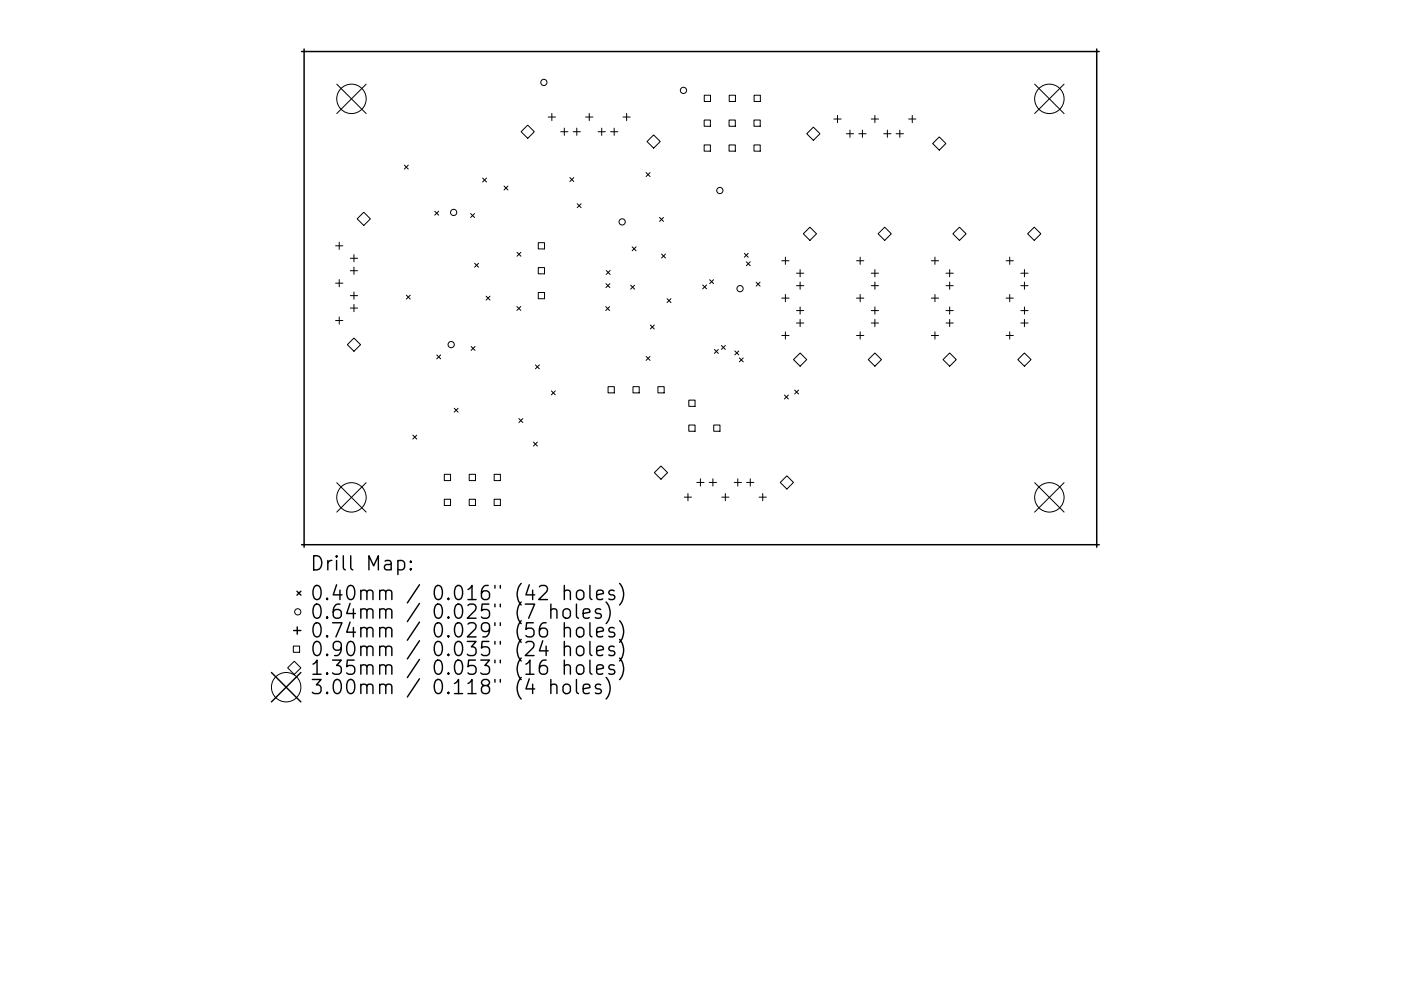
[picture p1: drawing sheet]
<svg xmlns="http://www.w3.org/2000/svg" width="297mm" height="210mm" viewBox="0 0 297 210" stroke-linecap="round" stroke-linejoin="round" font-family="sans-serif">
<path d="M63.9 10.9h169.2M64.5 10.4v105.7M232.5 10.4v105.7M63.9 115.6h169.2" fill="none" stroke="#000" stroke-width=".31"/>
<g fill="none" stroke="#000" stroke-width=".21">
<path d="M71.4 17.9l6.2 6.2M77.6 17.9l-6.2 6.2M219.4 17.9l6.2 6.2M225.6 17.9l-6.2 6.2M85.7 35l.9 .9M86.6 35l-.9 .9M102.3 37.8l.9 .8M103.2 37.8l-.9 .8M106.9 39.5l.8 .8M107.7 39.5l-.8 .8M110.5 27.9l1.4-1.4 1.4 1.4-1.4 1.5zM116.2 24.8h1.6"/>
<path d="M117 24.1v1.5M118.9 27.9h1.5M119.6 27.2v1.5M120.8 37.7l.8 .8M121.5 27.9h1.6M121.6 37.7l-.8 .8M122.3 27.2v1.5M124.2 24.8h1.5M124.9 24.1v1.5M126.8 27.9h1.5M127.6 27.2v1.5M129.4 27.9h1.6"/>
<path d="M130.2 27.2v1.5M132.1 24.8h1.5M132.9 24.1v1.5M137 36.6l.8 .9M137.2 30l1.4-1.4 1.4 1.4-1.4 1.4zM137.8 36.6l-.8 .9M149.3 25.5h1.3v1.3h-1.3zM149.3 30.7h1.3v1.4h-1.3zM149.3 20.2h1.3v1.3h-1.3zM154.6 25.5h1.3v1.3h-1.3zM154.6 30.7h1.3v1.4h-1.3zM154.6 20.2h1.3v1.3h-1.3z"/>
<path d="M159.9 25.5h1.3v1.3h-1.3zM159.9 30.7h1.3v1.4h-1.3zM159.9 20.2h1.3v1.3h-1.3zM171 28.4l1.4-1.4 1.5 1.4-1.5 1.4zM176.8 25.3h1.5M177.6 24.5v1.5M179.4 28.4h1.6M180.2 27.6v1.5M182.1 28.4h1.5M182.9 27.6v1.5M184.7 25.3h1.6M185.5 24.5v1.5"/>
<path d="M187.4 28.4h1.5M188.1 27.6v1.5M190 28.4h1.5M190.8 27.6v1.5M192.7 25.3h1.5M193.4 24.5v1.5M197.7 30.5l1.4-1.5 1.4 1.5-1.4 1.4zM71.2 52.2h1.5M71.9 51.4v1.5M71.9 59.3v1.5M74.3 54.8h1.5M74.3 57.4h1.5"/>
<path d="M75 54v1.6M75 56.7v1.5M77.1 45l1.4 1.4-1.4 1.4-1.4-1.4zM92.2 44.8l.8 .8M93 44.8l-.8 .8M99.8 45.3l.8 .8M100.6 45.3l-.8 .8M100.6 55.9l.9 .8M101.5 55.9l-.9 .8M109.6 53.5l.8 .9M110.4 53.5l-.8 .9M114.1 51.5h1.3v1.3h-1.3z"/>
<path d="M114.1 56.8h1.3v1.3h-1.3zM122.4 43.2l.8 .9M123.2 43.2l-.8 .9M128.5 57.4l.9 .8M129.4 57.4l-.9 .8M134 52.4l.9 .8M134.9 52.4l-.9 .8M139.8 46.1l.9 .9M140.3 53.9l.8 .8M140.7 46.1l-.9 .9M141.1 53.9l-.8 .8M150.5 59.3l.8 .9"/>
<path d="M151.3 59.3l-.8 .9M157.8 53.7l.8 .9M158.2 55.5l.9 .9M158.6 53.7l-.8 .9M159.1 55.5l-.9 .9M160.3 59.9l.9 .8M161.2 59.9l-.9 .8M165.7 55.3h1.6M166.5 54.6v1.5M168.9 58h1.5M169.6 57.2v1.5M169.6 59.8v1.6"/>
<path d="M171.7 48.2l1.4 1.4-1.4 1.4-1.4-1.4zM181.6 55.3h1.5M182.4 54.6v1.5M184.7 58h1.6M185.5 57.2v1.5M185.5 59.8v1.6M187.6 48.2l1.4 1.4-1.4 1.4-1.4-1.4zM197.5 55.3h1.5M198.2 54.6v1.5M200.6 58h1.5M201.3 57.2v1.5M201.3 59.8v1.6"/>
<path d="M202 49.6l1.4-1.4 1.4 1.4-1.4 1.4zM213.3 55.3h1.5M214.1 54.6v1.5M216.4 58h1.6M217.2 57.2v1.5M217.2 59.8v1.6M219.3 48.2l1.4 1.4-1.4 1.4-1.4-1.4zM71.2 60.1h1.5M71.2 68h1.5M71.9 67.2v1.6M73.6 73.1l1.4-1.4 1.4 1.4-1.4 1.4zM74.3 62.7h1.5"/>
<path d="M74.3 65.4h1.5M75 62v1.5M75 64.6v1.5M86.1 62.6l.9 .9M87 62.6l-.9 .9M92.6 75.3l.8 .8M93.4 75.3l-.8 .8M99.9 73.5l.8 .8M100.7 73.5l-.8 .8M103.1 62.8l.8 .9M103.9 62.8l-.8 .9M109.6 65l.8 .9"/>
<path d="M110.4 65l-.8 .9M113.5 77.4l.9 .9M114.1 62.1h1.3v1.3h-1.3zM114.4 77.4l-.9 .9M128.4 65.1l.9 .8M128.5 60.2l.8 .8M129.3 65.1l-.9 .8M129.3 60.2l-.8 .8M133.7 60.5l.8 .8M134.5 60.5l-.8 .8M137 75.6l.8 .9M137.8 75.6l-.8 .9"/>
<path d="M137.9 69l.8 .8M138.7 69l-.8 .8M141.4 63.4l.9 .8M142.3 63.4l-.9 .8M149 60.5l.8 .8M149.8 60.5l-.8 .8M151.5 74.1l.8 .9M152.3 74.1l-.8 .9M152.9 73.3l.9 .8M153.8 73.3l-.9 .8M155.8 74.5l.8 .8M156.6 74.5l-.8 .8"/>
<path d="M156.8 75.9l.8 .9M157.6 75.9l-.8 .9M165.7 63.3h1.6M165.7 71.2h1.6M166.5 62.5v1.5M166.5 70.4v1.5M168.2 76.3l1.4-1.4 1.4 1.4-1.4 1.4zM168.9 60.6h1.5M168.9 65.9h1.5M168.9 68.5h1.5M169.6 65.1v1.6M169.6 67.8v1.5"/>
<path d="M181.6 63.3h1.5M181.6 71.2h1.5M182.4 62.5v1.5M182.4 70.4v1.5M184.1 76.3l1.4-1.4 1.4 1.4-1.4 1.4zM184.7 60.6h1.6M184.7 65.9h1.6M184.7 68.5h1.6M185.5 65.1v1.6M185.5 67.8v1.5M197.5 63.3h1.5M197.5 71.2h1.5"/>
<path d="M198.2 62.5v1.5M198.2 70.4v1.5M199.9 76.3l1.4-1.4 1.5 1.4-1.5 1.4zM200.6 60.6h1.5M200.6 65.9h1.5M200.6 68.5h1.5M201.3 65.1v1.6M201.3 67.8v1.5M213.3 63.3h1.5M213.3 71.2h1.5M214.1 62.5v1.5M214.1 70.4v1.5"/>
<path d="M215.8 76.3l1.4-1.4 1.4 1.4-1.4 1.4zM216.4 60.6h1.6M216.4 65.9h1.6M216.4 68.5h1.6M217.2 65.1v1.6M217.2 67.8v1.5M87.5 92.3l.9 .9M88.4 92.3l-.9 .9M96.3 86.6l.8 .8M97.1 86.6l-.8 .8M110 88.8l.8 .8M110.8 88.8l-.8 .8"/>
<path d="M113.1 93.8l.8 .8M113.9 93.8l-.8 .8M116.9 82.9l.8 .9M117.7 82.9l-.8 .9M128.9 82h1.3v1.4h-1.3zM134.2 82h1.3v1.4h-1.3zM139.5 82h1.3v1.4h-1.3zM146 84.9h1.4v1.3h-1.4zM146 90.2h1.4v1.3h-1.4zM151.3 90.2h1.4v1.3h-1.4zM166.3 83.8l.8 .8M167.1 83.8l-.8 .8"/>
<path d="M168.5 82.8l.8 .8M169.3 82.8l-.8 .8M71.4 102.4l6.2 6.2M77.6 102.4l-6.2 6.2M94.2 100.6h1.3v1.4h-1.3zM94.2 105.9h1.3v1.3h-1.3zM99.5 100.6h1.3v1.4h-1.3zM99.5 105.9h1.3v1.3h-1.3zM104.8 100.6h1.3v1.4h-1.3zM104.8 105.9h1.3v1.3h-1.3zM138.7 100.3l1.4-1.4 1.4 1.4-1.4 1.4zM145.1 105.5h1.5"/>
<path d="M145.9 104.7v1.5M147.7 102.4h1.6M148.5 101.6v1.5M150.4 102.4h1.5M151.1 101.6v1.5M153 105.5h1.6M153.8 104.7v1.5M155.7 102.4h1.5M156.4 101.6v1.5M158.3 102.4h1.5M159.1 101.6v1.5M160.9 105.5h1.6"/>
<path d="M161.7 104.7v1.5M166.8 101l1.4 1.4-1.4 1.4-1.4-1.4zM219.4 102.4l6.2 6.2M225.6 102.4l-6.2 6.2M62.2 137.1h1.3v1.3h-1.3zM61 141.7l1.4-1.4 1.4 1.4-1.4 1.4z"/>
<circle cx="115.3" cy="17.5" r=".66"/>
<circle cx="144.9" cy="19.2" r=".66"/>
<circle cx="74.5" cy="21" r="3.1"/>
<circle cx="222.5" cy="21" r="3.1"/>
<circle cx="96.2" cy="45.1" r=".66"/>
<circle cx="131.9" cy="47.1" r=".66"/>
<circle cx="152.6" cy="40.4" r=".66"/>
<circle cx="95.7" cy="73.1" r=".66"/>
<circle cx="156.9" cy="61.2" r=".66"/>
<circle cx="74.5" cy="105.5" r="3.1"/>
<circle cx="222.5" cy="105.5" r="3.1"/>
<circle cx="63.1" cy="129.8" r=".66"/>
<circle cx="60.7" cy="145.8" r="3.1"/>
</g>
<g fill="none" stroke="#000" stroke-width=".3">
<path d="M66.5 117.9a1.58 1.58 0 0 1 1.7 1 1.58 1.58 0 0 1-.6 1.9l-1.1 .1zM69.5 118.9v2M70.4 118.9a.77 .77 0 0 0-.9 .6M71.4 117.9l-.2 .2 .2 .1 .1-.1-.1-.2v.3M71.4 118.9v2M72.8 117.9v2.6l.4 .4M74.4 117.9v2.6l.4 .4M81.6 119.1l.3-.2 .9 .2 .1 .2v1.6M82.9 119.6l-1 .2a.59 .59 0 0 0-.4 .5 .59 .59 0 0 0 .4 .6l1-.1M84.4 119.1l.8-.2 .6 .6v.8l-.3 .5-.3 .1-.8-.1M84.4 118.9v3M87.1 119.1l.1 .1-.1 .1-.2-.1 .2-.1v.2"/>
<path d="M62.3 133.8h1.5M63 125.4l.8 .9M63 133v1.5M63.8 125.4l-.8 .9M66.6 124.5a.72 .72 0 0 1 .8-.3 .72 .72 0 0 1 .5 .6 1.76 1.76 0 0 1-.5 2.4 .77 .77 0 0 1-.9-.6 2.56 2.56 0 0 1 .1-2.1zM66.6 132.4a.72 .72 0 0 1 .8-.3 .72 .72 0 0 1 .5 .6 1.76 1.76 0 0 1-.5 2.4 .77 .77 0 0 1-.9-.5 2.56 2.56 0 0 1 .1-2.2zM66.8 128.3a.71 .71 0 0 1 1.1 .4 1.76 1.76 0 0 1-.5 2.5 .77 .77 0 0 1-.9-.6 2.34 2.34 0 0 1 .3-2.3zM66.8 136.2a.71 .71 0 0 1 1.1 .5 1.76 1.76 0 0 1-.5 2.4 .77 .77 0 0 1-.9-.6 2.34 2.34 0 0 1 .3-2.3zM69.4 126.9l.1 .2-.1 .1-.2-.1 .2-.2v.3M69.4 130.9l.1 .1-.1 .2-.2-.2 .2-.1v.3M69.4 134.8l.1 .2-.1 .1-.2-.1 .2-.2v.3M69.4 138.8l.1 .1-.1 .2-.2-.2 .2-.1v.3"/>
<path d="M70.5 132.1h2l-1.3 3M71.4 124.1l-.8 2.1h1.9M72.1 128.2a1.19 1.19 0 0 0-1.5 1.3v1.1l.3 .4 .9 .2 .4-.3 .2-1-.3-.4-.9-.2-.6 .6M72.1 125.2v2M72.4 137.4l-.6 .5-.9-.1-.3-.4v-.7l.3-.5 .9-.1 .4 .3a1.98 1.98 0 0 1-.7 2.7h-.6M73.8 124.5a.72 .72 0 0 1 .7-.3 .72 .72 0 0 1 .6 .6 1.76 1.76 0 0 1-.6 2.4 .77 .77 0 0 1-.9-.6 2.56 2.56 0 0 1 .2-2.1zM73.9 136.2a.71 .71 0 0 1 1.2 .5 1.76 1.76 0 0 1-.6 2.4 .77 .77 0 0 1-.9-.6 2.34 2.34 0 0 1 .3-2.3zM74.2 128l-.7 2.2h1.9M74.2 132l-.7 2.1h1.9M74.9 129.2v2M74.9 133.1v2M76.5 125.5a.74 .74 0 0 1 1.3 .1v1.6"/>
<path d="M76.5 129.5a.74 .74 0 0 1 1.3 .1v1.6M76.5 133.4a.74 .74 0 0 1 1.3 .2v1.5M76.5 137.4a.74 .74 0 0 1 1.3 .1v1.6M76.5 125.2v2M76.5 129.2v2M76.5 133.1v2M76.5 137.1v2M77.8 125.6l.4-.4 .7 .2 .2 .2v1.6M77.8 129.6l.4-.4 .7 .1 .2 .3v1.6M77.8 133.6l.4-.5 .7 .2 .2 .3v1.5M77.8 137.5l.4-.4 .7 .1 .2 .3v1.6M78.2 120.9v-3l1 2.2 1-2.2v3"/>
<path d="M80.5 125.5a.74 .74 0 0 1 1.3 .1v1.6M80.5 129.5a.74 .74 0 0 1 1.3 .1v1.6M80.5 133.4a.74 .74 0 0 1 1.3 .2v1.5M80.5 137.4a.74 .74 0 0 1 1.3 .1v1.6M80.5 125.2v2M80.5 129.2v2M80.5 133.1v2M80.5 137.1v2M81.8 125.6l.4-.4 .7 .2 .2 .2v1.6M81.8 129.6l.4-.4 .7 .1 .2 .3v1.6M81.8 133.6l.4-.5 .7 .2 .2 .3v1.5M81.8 137.5l.4-.4 .7 .1 .2 .3v1.6"/>
<path d="M87.1 120.6l.1 .2-.1 .1-.2-.1 .2-.2v.3M88.9 124.1l-2.5 3.8M88.9 128l-2.5 3.9M88.9 132l-2.5 3.8M88.9 135.9l-2.5 3.9M88.9 139.9l-2.5 3.9M92.4 124.5a.72 .72 0 0 1 .7-.3 .72 .72 0 0 1 .5 .6 1.76 1.76 0 0 1-.5 2.4 .77 .77 0 0 1-.9-.6 2.56 2.56 0 0 1 .2-2.1zM92.5 128.3a.71 .71 0 0 1 1.1 .4 1.76 1.76 0 0 1-.5 2.5 .77 .77 0 0 1-.9-.6 2.34 2.34 0 0 1 .3-2.3zM92.5 132.3a.71 .71 0 0 1 1.1 .4 1.76 1.76 0 0 1-.5 2.4 .77 .77 0 0 1-.9-.5 2.34 2.34 0 0 1 .3-2.3zM92.5 136.2a.71 .71 0 0 1 1.1 .5 1.76 1.76 0 0 1-.5 2.4 .77 .77 0 0 1-.9-.6 2.34 2.34 0 0 1 .3-2.3zM95.1 126.9l.1 .2-.1 .1-.2-.1 .2-.2v.3M95.1 130.9l.1 .1-.1 .2-.2-.2 .2-.1v.3"/>
<path d="M95.1 134.8l.1 .2-.1 .1-.2-.1 .2-.2v.3M95.1 138.8l.1 .1-.1 .2-.2-.2 .2-.1v.3M96.8 124.4a.71 .71 0 0 1 1.1 .4 1.76 1.76 0 0 1-.5 2.4 .77 .77 0 0 1-.9-.6 2.34 2.34 0 0 1 .3-2.2zM96.8 128.3a.71 .71 0 0 1 1.1 .4 1.76 1.76 0 0 1-.5 2.5 .77 .77 0 0 1-.9-.6 2.34 2.34 0 0 1 .3-2.3zM96.8 132.3a.71 .71 0 0 1 1.1 .4 1.76 1.76 0 0 1-.5 2.4 .77 .77 0 0 1-.9-.5 2.34 2.34 0 0 1 .3-2.3zM96.8 136.2a.71 .71 0 0 1 1.1 .5 1.76 1.76 0 0 1-.5 2.4 .77 .77 0 0 1-.9-.6 2.34 2.34 0 0 1 .3-2.3zM99.1 136.1h1.8l-1 1.1a.81 .81 0 0 1 1 .6v.7l-.3 .4-.2 .2h-.9l-.4-.3M99.2 125.1l.9-.9v3M99.2 128.5l.4-.3h.8a.81 .81 0 0 1 .4 1.3l-1.7 1.7h1.8M99.2 132.4l.4-.3h.8a.81 .81 0 0 1 .4 1.3l-1.7 1.7h1.8M99.2 127.2h1.7M103.5 124.2a1.19 1.19 0 0 0-1.4 1.3v1.1l.3 .5 .8 .1 .4-.3 .2-1-.3-.4-.9-.1-.5 .5"/>
<path d="M103.6 128.2h-1.4l-.1 1.4 .4-.3 1 .2 .3 .4-.2 1-.4 .3h-.7l-.4-.3M103.6 136.1h-1.4l-.1 1.4 .4-.3 1 .2 .3 .4-.2 1-.4 .3h-.7l-.4-.3M103.8 133.4l-.6 .6h-.6l-.5-.6v-.7l.3-.4 .8-.2 .4 .3a1.98 1.98 0 0 1-.7 2.7h-.5M104.9 124.2v.6M104.9 128.2v.5M104.9 132.1v.6M104.9 136.1v.6M106.1 124.2v.6M106.1 128.2v.5M106.1 132.1v.6M106.1 136.1v.6M110.5 123.8a3.4 3.4 0 0 0 0 4.6"/>
<path d="M110.5 127.7a3.4 3.4 0 0 0 0 4.6M110.5 131.7a3.4 3.4 0 0 0 0 4.6M110.5 135.7a3.4 3.4 0 0 0 0 4.5M110.5 139.6a3.4 3.4 0 0 0 0 4.6M111.4 128.2h2l-1.3 3M111.5 136.4l.4-.3h.7a.81 .81 0 0 1 .5 1.3l-1.7 1.7h1.8M112.2 124.1l-.7 2.1h1.9M112.9 125.2v2M113.1 132.1h-1.5l-.1 1.5 .4-.3 1 .1 .3 .4-.1 1-.5 .3h-.7l-.4-.3M114.4 124.5l.4-.3h.7a.81 .81 0 0 1 .4 1.3l-1.7 1.7h1.9M115.1 135.9l-.7 2.2h1.8M115.8 132.1a1.19 1.19 0 0 0-1.4 1.3v1.2l.2 .4 .9 .1 .4-.3 .2-1-.3-.4-.9-.1-.5 .5"/>
<path d="M115.8 137.1v2M116.8 129.5a.74 .74 0 0 1 1.3 .1v1.6M116.8 128.2v3M119.6 125.5a.74 .74 0 0 1 1.3 .1v1.6M119.6 129.3a.81 .81 0 0 1 1.3 .4v.9a.81 .81 0 0 1-.8 .6 .81 .81 0 0 1-.7-.6v-.9zM119.6 133.4a.74 .74 0 0 1 1.3 .2v1.5M119.6 137.4a.74 .74 0 0 1 1.3 .1v1.6M119.6 124.2v3M119.6 132.1v3M119.6 136.1v3M122.2 128.2v2.5l.4 .5M122.4 125.5a.81 .81 0 0 1 .8-.3 .81 .81 0 0 1 .6 .6v.8a.81 .81 0 0 1-.8 .6 .81 .81 0 0 1-.8-.6v-.8z"/>
<path d="M122.4 133.4a.81 .81 0 0 1 .8-.3 .81 .81 0 0 1 .6 .6v.9a.81 .81 0 0 1-.8 .6 .81 .81 0 0 1-.8-.6v-.9zM122.5 137.2a.81 .81 0 0 1 1.3 .5v.8a.81 .81 0 0 1-.8 .6 .81 .81 0 0 1-.8-.6v-.8zM123.6 130.2l1.5-.3-.2-.6-.8-.1-.5 .4v1.1l.2 .3 .3 .2 .8-.2M125.1 124.2v2.6l.4 .4M125.1 132.1v2.6l.4 .4M125.1 136.1v2.6l.4 .4M126.5 126.2l1.4-.3-.1-.5-.9-.2-.4 .4v1.2l.1 .3 .3 .1 .9-.1M126.5 134.1l1.4-.3-.1-.5-.9-.2-.4 .5v1.1l.1 .3 .3 .1 .9-.1M126.5 138.1l1.4-.3-.1-.6-.9-.1-.4 .4v1.2l.1 .2 .3 .2 .9-.2M127.4 129.3l-.8-.1-.4 .4 .2 .4 1 .3 .1 .3-.1 .4-.3 .2-.9-.2M128.5 127.7a3.4 3.4 0 0 1 0 4.6M130.2 125.4l-.7-.2-.4 .4 .1 .5 1 .3 .2 .2-.2 .5-.3 .1-.8-.1"/>
<path d="M130.2 133.3l-.7-.2-.4 .5 .1 .4 1 .3 .2 .3-.2 .4-.3 .1-.8-.1M130.2 137.2l-.7-.1-.4 .4 .1 .4 1 .3 .2 .3-.2 .4-.3 .2-.8-.2M131.4 123.8a3.4 3.4 0 0 1 0 4.6M131.4 131.7a3.4 3.4 0 0 1 0 4.6M131.4 135.7a3.4 3.4 0 0 1 0 4.5M131.4 139.6a3.4 3.4 0 0 1 0 4.6M57.5 142.7l6.3 6.2M63.8 142.7l-6.3 6.2M66.2 144.2h1.9l-1 1.1a.81 .81 0 0 1 1 .6v.7l-.3 .4-.3 .2h-.9l-.4-.3M66.4 140.9l.8-.9v3M66.4 143h1.7M69.4 142.8l.1 .1-.1 .1-.2-.1 .2-.1v.2"/>
<path d="M69.4 146.9l.1 .1-.1 .2-.2-.2 .2-.1v.3M70.5 140h1.9l-1 1.2a.81 .81 0 0 1 1 .6v.7l-.3 .4-.3 .1h-.9l-.4-.2M70.9 144.4a.72 .72 0 0 1 .8-.2 .72 .72 0 0 1 .5 .5 1.76 1.76 0 0 1-.6 2.5 .77 .77 0 0 1-.8-.6 2.56 2.56 0 0 1 .1-2.2zM73.8 144.4a.72 .72 0 0 1 .7-.2 .72 .72 0 0 1 .6 .5 1.76 1.76 0 0 1-.6 2.5 .77 .77 0 0 1-.9-.6 2.56 2.56 0 0 1 .2-2.2zM75.1 140h-1.5l-.1 1.5 .4-.3 1 .1 .3 .5-.1 1-.5 .2h-.7l-.4-.2M76.5 141.3a.74 .74 0 0 1 1.3 .2v1.5M76.5 145.4a.75 .75 0 0 1 1.3 .2v1.6M76.5 141v2M76.5 145.2v2M77.8 141.5l.4-.5 .7 .2 .2 .3v1.5M77.8 145.6l.4-.4 .7 .1 .2 .3v1.6M80.5 141.3a.74 .74 0 0 1 1.3 .2v1.5"/>
<path d="M80.5 145.4a.75 .75 0 0 1 1.3 .2v1.6M80.5 141v2M80.5 145.2v2M81.8 141.5l.4-.5 .7 .2 .2 .3v1.5M81.8 145.6l.4-.4 .7 .1 .2 .3v1.6M88.9 144l-2.5 3.9M92.4 144.4a.72 .72 0 0 1 .7-.2 .72 .72 0 0 1 .5 .5 1.76 1.76 0 0 1-.5 2.5 .77 .77 0 0 1-.9-.6 2.56 2.56 0 0 1 .2-2.2zM92.5 140.2a.71 .71 0 0 1 1.1 .4 1.76 1.76 0 0 1-.5 2.4 .77 .77 0 0 1-.9-.5 2.34 2.34 0 0 1 .3-2.3zM95.1 142.8l.1 .1-.1 .1-.2-.1 .2-.1v.2M95.1 146.9l.1 .1-.1 .2-.2-.2 .2-.1v.3M96.4 145l.8-.8v3M96.4 147.2h1.7"/>
<path d="M96.8 140.2a.71 .71 0 0 1 1.1 .4 1.76 1.76 0 0 1-.5 2.4 .77 .77 0 0 1-.9-.5 2.34 2.34 0 0 1 .3-2.3zM99.2 145l.9-.8v3M99.2 147.2h1.7M100.8 140h-1.4l-.2 1.5 .4-.3 1 .1 .3 .5-.1 1-.4 .2h-.8l-.4-.2M101.9 140h1.9l-1 1.2a.81 .81 0 0 1 1 .6v.7l-.3 .4-.3 .1h-.8l-.5-.2M102.6 145.4l-.2-.1a.62 .62 0 0 1-.3-.7 .62 .62 0 0 1 .5-.4l.9 .1a.62 .62 0 0 1 .3 .7 .62 .62 0 0 1-.6 .4h-.6l-.5 .6 .1 .9 .4 .3h.6l.6-.6-.2-.9-.4-.3M104.9 140v.6M104.9 144.2v.5M106.1 140v.6M106.1 144.2v.5M110.5 143.7a3.4 3.4 0 0 0 0 4.6M111.5 140.9l.9-.9v3"/>
<path d="M111.5 143h1.7M112.2 144l-.7 2.2h1.9M112.9 145.2v2M115.8 140a1.19 1.19 0 0 0-1.4 1.3v1.2l.2 .4 .9 .1 .4-.2 .2-1-.3-.5-.9-.1-.5 .6M116.8 145.4a.75 .75 0 0 1 1.3 .2v1.6M116.8 144.2v3M119.5 145.4a.81 .81 0 0 1 .8-.3 .81 .81 0 0 1 .6 .6v.9a.81 .81 0 0 1-.8 .6 .81 .81 0 0 1-.7-.6v-.9zM119.6 141.3a.74 .74 0 0 1 1.3 .2v1.5M119.6 140v3M122.2 144.2v2.5l.4 .5M122.4 141.3a.81 .81 0 0 1 .8-.3 .81 .81 0 0 1 .6 .6v.9a.81 .81 0 0 1-.8 .6 .81 .81 0 0 1-.8-.6v-.9zM123.6 146.2l1.5-.3-.2-.6-.8-.1-.5 .4v1.1l.2 .3 .3 .2 .8-.2"/>
<path d="M125.1 140v2.6l.4 .4M126.5 142l1.4-.2-.1-.6-.9-.2-.4 .5v1.1l.1 .3 .3 .1 .9-.1M127.4 145.3l-.8-.1-.4 .4 .2 .4 1 .3 .1 .3-.1 .4-.3 .2-.9-.2M128.5 143.7a3.4 3.4 0 0 1 0 4.6M130.2 141.2l-.7-.2-.4 .5 .1 .4 1 .3 .2 .3-.2 .4-.3 .1-.8-.1"/>
</g>
</svg>
